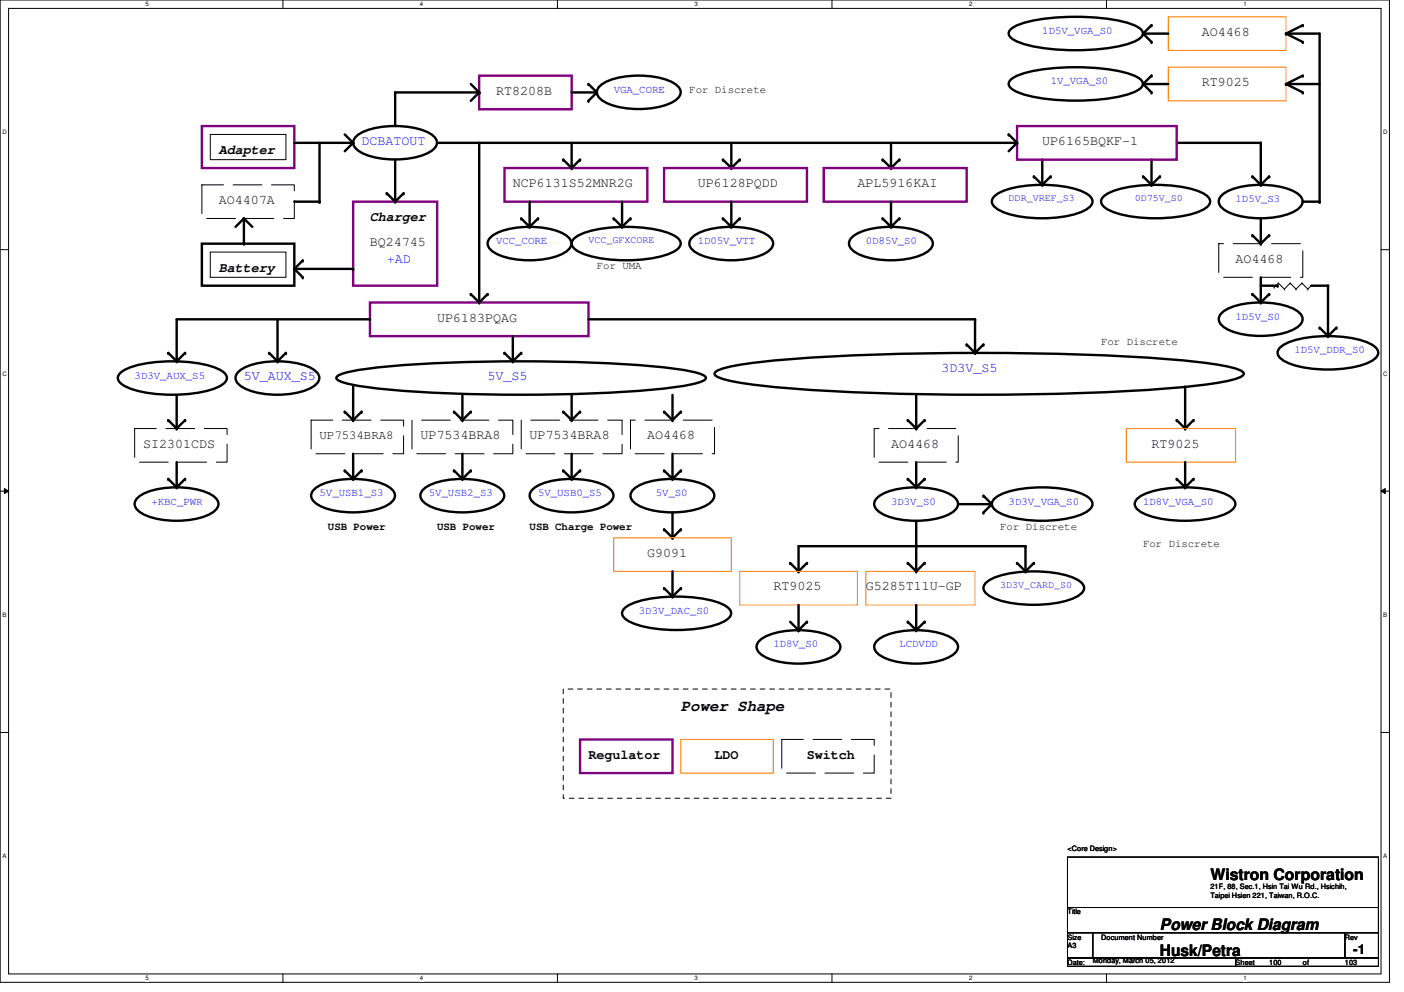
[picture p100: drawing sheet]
<svg xmlns="http://www.w3.org/2000/svg" width="297mm" height="210mm" viewBox="0 0 297 210" stroke-linecap="round" stroke-linejoin="round" font-family="sans-serif">
<defs><g id="words">
<g font-size="3.3">
<text x="144.1" y="150.4">Power Shape</text>
<text x="256.1" y="186.3">Wistron Corporation</text>
<text x="245.4" y="196.8">Power Block Diagram</text>
<text x="245.4" y="202.3">Husk/Petra</text>
</g>
<g font-size="2.8">
<text x="254.3" y="7.6">AO4468</text>
<text x="104.9" y="20">RT8208B</text>
<text x="254.3" y="18.2">RT9025</text>
<text x="46.3" y="32.6">Adapter</text>
<text x="220.5" y="30.7">UP6165BQKF-1</text>
<text x="108.5" y="39.6">NCP6131S52MNR2G</text>
<text x="147.6" y="39.6">UP6128PQDD</text>
<text x="181.4" y="39.6">APL5916KAI</text>
<text x="46.3" y="43.1">AO4407A</text>
<text x="78.3" y="46.9">Charger</text>
<text x="78.3" y="52">BQ24745</text>
<text x="46.3" y="57.5">Battery</text>
<text x="261.4" y="55.6">AO4468</text>
<text x="92.5" y="68">UP6183PQAG</text>
<text x="30.3" y="94.7">SI2301CDS</text>
<text x="88.9" y="92.9">UP7534BRA8</text>
<text x="112.1" y="92.9">UP7534BRA8</text>
<text x="136.9" y="92.9">AO4468</text>
<text x="188.5" y="94.7">AO4468</text>
<text x="243.6" y="94.7">RT9025</text>
<text x="136.9" y="117.8">G9091</text>
<text x="163.6" y="124.9">RT9025</text>
<text x="183.2" y="124.9">G5285T11U-GP</text>
<text x="124.5" y="160.6">Regulator</text>
<text x="151.2" y="160.6">LDO</text>
<text x="170.7" y="160.6">Switch</text>
<text x="286.3" y="201.8">-1</text>
</g>
<g font-size="2.8" fill="#00f">
<text x="76.5" y="30.7">DCBATOUT</text>
<text x="81.8" y="55.6">+AD</text>
<text x="51.6" y="80.5">5V_AUX_S5</text>
<text x="103.2" y="80.5">5V_S5</text>
<text x="199.2" y="78.7">3D3V_S5</text>
</g>
<text font-size="2.6" x="67.6" y="92.8">UP7534BRA8</text>
<g font-size="2.3" fill="#00f">
<text x="220.5" y="7.2">1D5V_VGA_S0</text>
<text x="222.3" y="17.9">1V_VGA_S0</text>
<text x="129.8" y="19.6">VGA_CORE</text>
<text x="261.4" y="42.8">1D5V_S3</text>
<text x="104.9" y="51.6">VCC_CORE</text>
<text x="147.6" y="51.6">1D05V_VTT</text>
<text x="183.2" y="51.6">0D85V_S0</text>
<text x="261.4" y="67.6">1D5V_S0</text>
<text x="273.9" y="74.8">1D5V_DDR_S0</text>
<text x="28.5" y="80.1">3D3V_AUX_S5</text>
<text x="32" y="106.8">+KBC_PWR</text>
<text x="67.6" y="105">5V_USB1_S3</text>
<text x="90.7" y="105">5V_USB2_S3</text>
<text x="113.8" y="105">5V_USB0_S5</text>
<text x="138.7" y="105">5V_S0</text>
<text x="188.5" y="106.8">3D3V_S0</text>
<text x="213.4" y="106.8">3D3V_VGA_S0</text>
<text x="241.8" y="106.8">1D8V_VGA_S0</text>
<text x="135.2" y="129.9">3D3V_DAC_S0</text>
<text x="163.6" y="137">1D8V_S0</text>
<text x="190.3" y="137">LCDVDD</text>
</g>
<g font-size="2.3">
<text x="145.8" y="19.6">For Discrete</text>
<text x="126.3" y="57">For UMA</text>
<text x="233" y="73">For Discrete</text>
<text x="69.4" y="112.1">USB Power</text>
<text x="92.5" y="112.1">USB Power</text>
<text x="112.1" y="112.1">USB Charge Power</text>
<text x="211.6" y="112.1">For Discrete</text>
<text x="241.8" y="115.7">For Discrete</text>
</g>
<g font-size="2.1" fill="#00f">
<text x="213.4" y="42.5">DDR_VREF_S3</text>
<text x="240.1" y="42.5">0D75V_S0</text>
<text x="124.5" y="51.4">VCC_GFXCORE</text>
<text x="211.6" y="124.3">3D3V_CARD_S0</text>
</g>
<g font-size="1.6">
<text x="225.8" y="180.1">&lt;Core Design&gt;</text>
<text x="256.1" y="188.1">21F, 88, Sec.1, Hsin Tai Wu Rd., Hsichih,</text>
<text x="256.1" y="189.9">Taipei Hsien 221, Taiwan, R.O.C.</text>
<text x="225.8" y="193.5">Title</text>
<text x="225.8" y="198.8">Size</text>
<text x="225.8" y="200.6">A3</text>
<text x="231.2" y="203.8">Monday, March 05, 2012</text>
<text x="233" y="198.8">Document Number</text>
<text x="284.5" y="198.8">Rev</text>
<text x="225.8" y="204.1">Date:</text>
<text x="261.4" y="204.1">Sheet</text>
<text x="268.5" y="204.1">100</text>
<text x="275.6" y="204.1">of</text>
<text x="284.5" y="204.1">103</text>
</g>
<g font-size="1.3">
<text x="30.8" y="1.3">5</text>
<text x="88.9" y="1.3">4</text>
<text x="146.9" y="1.3">3</text>
<text x="205" y="1.3">2</text>
<text x="263.1" y="1.3">1</text>
<text x=".5" y="28.4">D</text>
<text x="292.6" y="28.4">D</text>
<text x=".5" y="79.5">C</text>
<text x="292.6" y="79.5">C</text>
<text x=".5" y="130.6">B</text>
<text x="292.6" y="130.6">B</text>
<text x=".5" y="181.7">A</text>
<text x="292.6" y="181.7">A</text>
<text x="30.8" y="207.4">5</text>
<text x="88.9" y="207.4">4</text>
<text x="146.9" y="207.4">3</text>
<text x="205" y="207.4">2</text>
<text x="263.1" y="207.4">1</text>
</g>
</g></defs>
<path d="M0 0h294v207.9h-294zM1.8 1.8h290.4v204.3h-290.4z" fill="none" stroke="#000" stroke-width=".21"/>
<g fill="#fff">
<path d="M30.8 .2h.7v1.4h-.7z"/>
<path d="M30.8 206.2h.7v1.4h-.7z"/>
</g>
<path d="M59.9 0v1.8M59.9 206.1v1.8" fill="none" stroke="#000" stroke-width=".21"/>
<g fill="#fff">
<path d="M88.9 .2h.6v1.4h-.6z"/>
<path d="M88.9 206.2h.6v1.4h-.6z"/>
</g>
<path d="M117.9 0v1.8M117.9 206.1v1.8" fill="none" stroke="#000" stroke-width=".21"/>
<g fill="#fff">
<path d="M146.9 .2h.7v1.4h-.7z"/>
<path d="M146.9 206.2h.7v1.4h-.7z"/>
</g>
<path d="M176 0v1.8M176 206.1v1.8" fill="none" stroke="#000" stroke-width=".21"/>
<g fill="#fff">
<path d="M205 .2h.7v1.4h-.7z"/>
<path d="M205 206.2h.7v1.4h-.7z"/>
</g>
<path d="M234.1 0v1.8M234.1 206.1v1.8" fill="none" stroke="#000" stroke-width=".21"/>
<g fill="#fff">
<path d="M263.1 .2h.7v1.4h-.7z"/>
<path d="M263.1 206.2h.7v1.4h-.7z"/>
<path d="M.5 27.3h.9v1.4h-.9z"/>
<path d="M292.6 27.3h.9v1.4h-.9z"/>
<path d="M.5 78.4h.9v1.4h-.9z"/>
<path d="M292.6 78.4h.9v1.4h-.9z"/>
</g>
<path d="M0 52.8h1.8M292.2 52.8h1.8" fill="none" stroke="#000" stroke-width=".21"/>
<g fill="#fff">
<path d="M.5 129.5h.8v1.4h-.8z"/>
<path d="M292.6 129.5h.9v1.4h-.9z"/>
</g>
<path d="M0 103.9h1.8M.9 103.4l.9 .5-.9 .5zM292.2 103.9l.9-.5v1zM292.2 103.9h1.8" fill="none" stroke="#000" stroke-width=".21"/>
<path d="M.9 103.4l.9 .5-.9 .5zM292.2 103.9l.9-.5v1z" fill="#000"/>
<g fill="#fff">
<path d="M.5 180.5h.8v1.4h-.8z"/>
<path d="M292.6 180.5h.9v1.4h-.9z"/>
</g>
<g fill="none" stroke="#000" stroke-width=".21">
<path d="M44.5 28.4h16v5.4h-16zM44.5 53.3h16v5.4h-16zM270.5 59.9h.1M270.5 59.9l-.9 .9M270.5 59.9l1.2 1.3M273 59.9h.1M273 59.9l1.2 1.3M273 59.9l-1.3 1.3M275.5 59.9h.1M275.5 59.9l1.2 1.3M275.5 59.9l-1.3 1.3M269.6 60.8h.1"/>
<path d="M271.7 61.2h.1M274.2 61.2h.1M276.7 61.2h.1M277.4 60.5l-.7 .7M0 155h1.8M292.2 155h1.8M225.8 181.4h65.8v10.6h-65.8zM225.8 192h65.8v5.4h-65.8zM225.8 197.4h5.4v5.3h-5.4zM231.2 197.4h53.3v5.3h-53.3zM284.5 197.4h7.1v5.3h-7.1zM225.8 202.7h35.6v1.8h-35.6z"/>
<path d="M261.4 202.7h30.2v1.8h-30.2z"/>
</g>
<path d="M101.4 16h19.5v7.1h-19.5zM42.7 26.7h19.6v8.9h-19.6zM106.7 35.6h30.2v7.1h-30.2zM140.5 35.6h30.2v7.1h-30.2zM174.3 35.6h30.2v7.1h-30.2zM215.2 26.7h33.8v7.1h-33.8zM74.7 42.7h17.8v17.8h-17.8zM78.3 64h46.2v7.1h-46.2zM122.7 156.5h19.6v7.1h-19.6z" fill="none" stroke="#800080" stroke-width=".51"/>
<g fill="none" stroke="#000" stroke-width=".51">
<path d="M99.6 17.8l1.8 1.8M101.4 19.6h-17.8v7.1M101.4 19.6l-1.8 1.7M120.9 19.6h5.4M124.5 17.8l1.8 1.8M126.3 19.6l-1.8 1.7M126.7 18.4a9.2 9.2 0 0 1 5.6-2.2 17.9 17.9 0 0 1 10.3 1.4 1.93 1.93 0 0 1 1.3 1.5 1.93 1.93 0 0 1-.7 1.9 13.5 13.5 0 0 1-8.1 2.1 14.4 14.4 0 0 1-7.8-2 1.8 1.8 0 0 1-.6-2.7zM213.8 6.2a11.9 11.9 0 0 1 5.7-2 47.7 47.7 0 0 1 19.7 .9 3.4 3.4 0 0 1 2.6 2 2.31 2.31 0 0 1-1.7 1.6 37.9 37.9 0 0 1-16 1.8 23.6 23.6 0 0 1-9.7-2.2 1.29 1.29 0 0 1-.6-2.1zM213.8 16.9a11.9 11.9 0 0 1 5.7-2 47.7 47.7 0 0 1 19.7 .8 3.4 3.4 0 0 1 2.6 2 2.31 2.31 0 0 1-1.7 1.7 37.9 37.9 0 0 1-16 1.8 23.6 23.6 0 0 1-9.7-2.2 1.29 1.29 0 0 1-.6-2.1zM241.8 7.1h5.4M241.8 7.1l1.8 1.8M241.8 17.8h5.4"/>
<path d="M241.8 17.8l1.8 1.8M243.6 5.3l-1.8 1.8M243.6 16l-1.8 1.8M272.1 7.1h7.1v35.6h-3.6M272.1 17.8l3.5 1.8M272.1 7.1l3.5 1.8M272.1 17.8h7.1M275.6 16l-3.5 1.8M275.6 5.3l-3.5 1.8M62.3 30.2h12.4M67.6 30.2v12.5h-5.3M72.9 28.4l1.8 1.8"/>
<path d="M74.7 30.2l-1.8 1.8M75.2 29.1a9.2 9.2 0 0 1 5.6-2.3 17.9 17.9 0 0 1 10.2 1.5 1.93 1.93 0 0 1 1.4 1.5 1.93 1.93 0 0 1-.8 1.9 13.5 13.5 0 0 1-8 2 14.4 14.4 0 0 1-7.9-1.9 1.8 1.8 0 0 1-.5-2.7zM83.6 33.8v8.9M92.5 30.2h122.7M101.4 30.2v33.8M119.2 33.8l1.7 1.8M120.9 30.2v5.4M122.7 33.8l-1.8 1.8M152.9 33.8l1.8 1.8M154.7 30.2v5.4M156.5 33.8l-1.8 1.8M186.7 33.8l1.8 1.8"/>
<path d="M188.5 30.2v5.4M190.3 33.8l-1.8 1.8M213.4 28.4l1.8 1.8M215.2 30.2l-1.8 1.8M218.7 37.3l1.8 1.8M220.5 33.8v5.3M222.3 37.3l-1.8 1.8M241.8 37.3l1.8 1.8M243.6 33.8v5.3M245.4 37.3l-1.8 1.8M249 30.2h17.7v8.9M265 37.3l1.7 1.8"/>
<path d="M268.5 37.3l-1.8 1.8M42.7 51.6h19.6v8.9h-19.6zM51.6 46.2l1.8 1.8M51.6 46.2v5.4M51.6 46.2l-1.8 1.8M62.3 56.9l1.7 1.8M62.3 56.9h12.4M64 55.1l-1.7 1.8M81.8 40.9l1.8 1.8M85.4 40.9l-1.8 1.8M103.6 50.4a9.2 9.2 0 0 1 5.6-2.2 17.9 17.9 0 0 1 10.3 1.4 1.93 1.93 0 0 1 1.3 1.5 1.93 1.93 0 0 1-.7 1.9 13.5 13.5 0 0 1-8.1 2.1 14.4 14.4 0 0 1-7.9-2 1.8 1.8 0 0 1-.5-2.7zM110.3 46.2l1.8 1.8"/>
<path d="M112.1 42.7v5.3M113.8 46.2l-1.7 1.8M121.4 50.6a10.1 10.1 0 0 1 5.2-2.1 32.3 32.3 0 0 1 15 .9 3.3 3.3 0 0 1 2.4 2.1 2.37 2.37 0 0 1-1.6 1.8 27.7 27.7 0 0 1-14.4 1.5l-2.6-.5a6.5 6.5 0 0 1-4.4-2.3l-.1-.5zM129.8 46.2l1.8 1.8M131.6 42.7v5.3M133.4 46.2l-1.8 1.8M146.3 50.4a9.2 9.2 0 0 1 5.6-2.2 17.9 17.9 0 0 1 10.2 1.4 1.93 1.93 0 0 1 1.4 1.5 1.93 1.93 0 0 1-.8 1.9 13.5 13.5 0 0 1-8 2.1 14.4 14.4 0 0 1-7.9-2 1.8 1.8 0 0 1-.5-2.7zM152.9 46.2l1.8 1.8M154.7 42.7v5.3M156.5 46.2l-1.8 1.8M180.1 50.4a9.2 9.2 0 0 1 5.6-2.2 17.9 17.9 0 0 1 10.2 1.4 1.93 1.93 0 0 1 1.4 1.5 1.93 1.93 0 0 1-.8 1.9 13.5 13.5 0 0 1-8 2.1 14.4 14.4 0 0 1-7.9-2 1.8 1.8 0 0 1-.5-2.7zM186.7 46.2l1.8 1.8"/>
<path d="M188.5 42.7v5.3M190.3 46.2l-1.8 1.8M210.3 41.6a10.4 10.4 0 0 1 5.7-2.2 25.7 25.7 0 0 1 13.4 1.3 2.17 2.17 0 0 1 1.6 2.5 6.9 6.9 0 0 1-4.7 2.4 27.4 27.4 0 0 1-13.9-.6 3.6 3.6 0 0 1-2.6-2.4zM233.4 41.7a10.1 10.1 0 0 1 5.3-2.1 32.3 32.3 0 0 1 14.9 .9 3.3 3.3 0 0 1 2.4 2.1 2.37 2.37 0 0 1-1.5 1.8 27.7 27.7 0 0 1-14.5 1.5l-2.6-.5a6.5 6.5 0 0 1-4.3-2.3l-.1-.5zM258.3 41.5a9.2 9.2 0 0 1 5.6-2.2 17.9 17.9 0 0 1 10.3 1.4 1.93 1.93 0 0 1 1.3 1.5 1.93 1.93 0 0 1-.7 1.9 13.5 13.5 0 0 1-8.1 2.1 14.4 14.4 0 0 1-7.9-1.9 1.8 1.8 0 0 1-.5-2.8zM265 49.8l1.7 1.8M266.7 46.2v5.4M266.7 58.7v5.3M268.5 49.8l-1.8 1.8M25.3 79a10.1 10.1 0 0 1 5.3-2.1 32.3 32.3 0 0 1 15 .9 3.3 3.3 0 0 1 2.4 2.2 2.37 2.37 0 0 1-1.6 1.8 27.7 27.7 0 0 1-14.4 1.4l-2.6-.4a6.5 6.5 0 0 1-4.4-2.4l-.1-.4zM35.6 74.7l1.8 1.8M39.2 74.7l-1.8 1.8"/>
<path d="M50.3 78.9a9.2 9.2 0 0 1 5.6-2.3 17.9 17.9 0 0 1 10.2 1.5 1.93 1.93 0 0 1 1.4 1.5 1.93 1.93 0 0 1-.8 1.9 13.5 13.5 0 0 1-8 2 14.4 14.4 0 0 1-7.9-1.9 1.8 1.8 0 0 1-.5-2.7zM56.9 74.7l1.8 1.8M58.7 67.6v8.9M60.5 74.7l-1.8 1.8M71.3 79.7a13.2 13.2 0 0 1 5.7-1.6 326.1 326.1 0 0 1 48.5-1.4 131.5 131.5 0 0 1 21.9 2.2 2.43 2.43 0 0 1 1.9 1.1 2.43 2.43 0 0 1-1.9 1.1 139.3 139.3 0 0 1-24.8 2.2 316.5 316.5 0 0 1-45.6-1.5l-2.8-.5a6.6 6.6 0 0 1-2.9-1l-.1-.3zM78.3 67.6h-40.9v8.9M99.6 62.2l1.8 1.8M103.2 62.2l-1.8 1.8M106.7 74.7l1.8 1.8M108.5 71.1v5.4M110.3 74.7l-1.8 1.8M124.5 67.6h81.8v7.1"/>
<path d="M151.3 78.8a14.5 14.5 0 0 1 6.3-1.8 402.6 402.6 0 0 1 49.5-2.3 403.3 403.3 0 0 1 49.6 2.3l3.1 .6a7.2 7.2 0 0 1 3.2 1.2l.1 .3a2.65 2.65 0 0 1-2.1 1.2 128.8 128.8 0 0 1-21.4 2.4 591.8 591.8 0 0 1-75.8-.8 43.3 43.3 0 0 1-12.1-2.2l-.5-.6zM204.5 72.9l1.8 1.8M208.1 72.9l-1.8 1.8M258.3 66.4a9.2 9.2 0 0 1 5.6-2.2 17.9 17.9 0 0 1 10.3 1.4 1.93 1.93 0 0 1 1.3 1.5 1.93 1.93 0 0 1-.7 1.9 13.5 13.5 0 0 1-8.1 2.1 14.4 14.4 0 0 1-7.9-2 1.8 1.8 0 0 1-.5-2.7zM265 62.2l1.7 1.8M266.7 60.5h3.6M268.5 62.2l-1.8 1.8M270.7 73.6a10.4 10.4 0 0 1 5.7-2.2 25.7 25.7 0 0 1 13.5 1.3 2.17 2.17 0 0 1 1.6 2.5 6.9 6.9 0 0 1-4.8 2.4 27.4 27.4 0 0 1-13.8-.6 3.6 3.6 0 0 1-2.6-2.4zM277.4 60.5h3.6v10.6M279.2 69.3l1.8 1.8M282.7 69.3l-1.7 1.8M35.6 88.9l1.8 1.8"/>
<path d="M37.4 83.6v7.1M37.4 97.8v5.3M39.2 88.9l-1.8 1.8M72.9 87.1l1.8 1.8M72.9 99.6l1.8 1.7M74.7 81.8v7.1M74.7 96v5.3M76.5 87.1l-1.8 1.8M76.5 99.6l-1.8 1.7M96.1 87.1l1.7 1.8M96.1 99.6l1.7 1.7M97.8 83.6v5.3"/>
<path d="M97.8 96v5.3M99.6 87.1l-1.8 1.8M99.6 99.6l-1.8 1.7M119.2 87.1l1.7 1.8M119.2 99.6l1.7 1.7M120.9 83.6v5.3M120.9 96v5.3M122.7 87.1l-1.8 1.8M122.7 99.6l-1.8 1.7M140.5 87.1l1.8 1.8M140.5 99.6l1.8 1.7M142.3 83.6v5.3"/>
<path d="M142.3 96v5.3M144.1 87.1l-1.8 1.8M144.1 99.6l-1.8 1.7M192.1 88.9l1.7 1.8M193.8 83.6v7.1M193.8 97.8v5.3M195.6 88.9l-1.8 1.8M249 88.9l1.7 1.8M250.7 81.8v8.9M250.7 97.8v5.3M252.5 88.9l-1.8 1.8M28.9 105.5a9.2 9.2 0 0 1 5.6-2.2 17.9 17.9 0 0 1 10.3 1.4 1.93 1.93 0 0 1 1.4 1.5 1.93 1.93 0 0 1-.8 1.9 13.5 13.5 0 0 1-8.1 2.1 14.4 14.4 0 0 1-7.8-1.9 1.8 1.8 0 0 1-.6-2.8z"/>
<path d="M35.6 101.3l1.8 1.8M39.2 101.3l-1.8 1.8M66.3 103.7a9.2 9.2 0 0 1 5.6-2.2 17.9 17.9 0 0 1 10.2 1.4 1.93 1.93 0 0 1 1.4 1.6 1.93 1.93 0 0 1-.8 1.9 13.5 13.5 0 0 1-8 2 14.4 14.4 0 0 1-7.9-1.9 1.8 1.8 0 0 1-.5-2.8zM89.4 103.7a9.2 9.2 0 0 1 5.6-2.2 17.9 17.9 0 0 1 10.2 1.4 1.93 1.93 0 0 1 1.4 1.6 1.93 1.93 0 0 1-.7 1.9 13.5 13.5 0 0 1-8.1 2 14.4 14.4 0 0 1-7.9-1.9 1.8 1.8 0 0 1-.5-2.8zM112.5 103.7a9.2 9.2 0 0 1 5.6-2.2 17.9 17.9 0 0 1 10.3 1.4 1.93 1.93 0 0 1 1.3 1.6 1.93 1.93 0 0 1-.7 1.9 13.5 13.5 0 0 1-8.1 2 14.4 14.4 0 0 1-7.9-1.9 1.8 1.8 0 0 1-.5-2.8zM133.8 103.7a9.2 9.2 0 0 1 5.6-2.2 17.9 17.9 0 0 1 10.3 1.4 1.93 1.93 0 0 1 1.4 1.6 1.93 1.93 0 0 1-.8 1.9 13.5 13.5 0 0 1-8.1 2 14.4 14.4 0 0 1-7.8-1.9 1.8 1.8 0 0 1-.6-2.8zM140.5 112l1.8 1.8M142.3 108.5v5.3M144.1 112l-1.8 1.8M167.2 119.1l1.7 1.8M170.7 119.1l-1.8 1.8M185.4 105.5a9.2 9.2 0 0 1 5.6-2.2 17.9 17.9 0 0 1 10.3 1.4 1.93 1.93 0 0 1 1.3 1.5 1.93 1.93 0 0 1-.7 1.9 13.5 13.5 0 0 1-8.1 2.1 14.4 14.4 0 0 1-7.9-1.9 1.8 1.8 0 0 1-.5-2.8z"/>
<path d="M192.1 101.3l1.7 1.8M192.1 119.1l1.7 1.8M193.8 110.2v10.7M195.6 101.3l-1.8 1.8M195.6 119.1l-1.8 1.8M202.7 106.7h7.1M208.1 104.9l1.7 1.8M209.8 106.7l-1.7 1.8M210.3 105.6a10.4 10.4 0 0 1 5.7-2.2 25.7 25.7 0 0 1 13.4 1.3 2.17 2.17 0 0 1 1.6 2.5 6.9 6.9 0 0 1-4.7 2.4 27.4 27.4 0 0 1-13.9-.6 3.6 3.6 0 0 1-2.6-2.4zM215.2 119.1l1.8 1.8M218.7 119.1l-1.7 1.8M240.5 105.6a10.4 10.4 0 0 1 5.7-2.2 25.7 25.7 0 0 1 13.4 1.3 2.17 2.17 0 0 1 1.6 2.5 6.9 6.9 0 0 1-4.7 2.4 27.4 27.4 0 0 1-13.8-.6 3.6 3.6 0 0 1-2.6-2.4z"/>
<path d="M249 101.3l1.7 1.8M252.5 101.3l-1.8 1.8M132 128.8a10.1 10.1 0 0 1 5.3-2.1 32.3 32.3 0 0 1 15 .9 3.3 3.3 0 0 1 2.4 2.2 2.37 2.37 0 0 1-1.6 1.7 27.7 27.7 0 0 1-14.5 1.5l-2.5-.4a6.5 6.5 0 0 1-4.4-2.4l-.1-.4zM140.5 124.5l1.8 1.7M142.3 120.9v5.3M144.1 124.5l-1.8 1.7M160.5 135.8a9.2 9.2 0 0 1 5.6-2.3 17.9 17.9 0 0 1 10.3 1.4 1.93 1.93 0 0 1 1.3 1.6 1.93 1.93 0 0 1-.7 1.9 13.5 13.5 0 0 1-8.1 2 14.4 14.4 0 0 1-7.9-1.9 1.8 1.8 0 0 1-.5-2.7zM167.2 131.6l1.7 1.7M168.9 120.9v-5.3h48.1v5.3M168.9 128v5.3M170.7 131.6l-1.8 1.7M185.4 135.8a9.2 9.2 0 0 1 5.6-2.3 17.9 17.9 0 0 1 10.3 1.4 1.93 1.93 0 0 1 1.3 1.6 1.93 1.93 0 0 1-.7 1.9 13.5 13.5 0 0 1-8.1 2 14.4 14.4 0 0 1-7.9-1.9 1.8 1.8 0 0 1-.5-2.7z"/>
<path d="M192.1 131.6l1.7 1.7M193.8 128v5.3M195.6 131.6l-1.8 1.7M208.5 123.4a10.4 10.4 0 0 1 5.7-2.2 25.7 25.7 0 0 1 13.4 1.3 2.17 2.17 0 0 1 1.6 2.4 6.9 6.9 0 0 1-4.7 2.5 27.4 27.4 0 0 1-13.8-.7 3.6 3.6 0 0 1-2.6-2.3z"/>
</g>
<g fill="#000">
<circle cx="83.6" cy="19.6" r=".25"/>
<circle cx="101.4" cy="19.6" r=".25"/>
<circle cx="124.5" cy="17.8" r=".25"/>
<circle cx="126.3" cy="19.6" r=".25"/>
<circle cx="241.8" cy="7.1" r=".25"/>
<circle cx="241.8" cy="17.8" r=".25"/>
<circle cx="243.6" cy="5.3" r=".25"/>
<circle cx="243.6" cy="19.6" r=".25"/>
<circle cx="243.6" cy="8.9" r=".25"/>
<circle cx="243.6" cy="16" r=".25"/>
<circle cx="272.1" cy="17.8" r=".25"/>
<circle cx="272.1" cy="7.1" r=".25"/>
<circle cx="275.6" cy="5.3" r=".25"/>
<circle cx="275.6" cy="19.6" r=".25"/>
<circle cx="275.6" cy="16" r=".25"/>
<circle cx="275.6" cy="8.9" r=".25"/>
<circle cx="74.7" cy="30.2" r=".25"/>
<circle cx="119.2" cy="33.8" r=".25"/>
<circle cx="120.9" cy="35.6" r=".25"/>
<circle cx="122.7" cy="33.8" r=".25"/>
<circle cx="124.5" cy="21.3" r=".25"/>
<circle cx="152.9" cy="33.8" r=".25"/>
<circle cx="154.7" cy="35.6" r=".25"/>
<circle cx="156.5" cy="33.8" r=".25"/>
<circle cx="186.7" cy="33.8" r=".25"/>
<circle cx="188.5" cy="35.6" r=".25"/>
<circle cx="190.3" cy="33.8" r=".25"/>
<circle cx="213.4" cy="28.4" r=".25"/>
<circle cx="215.2" cy="30.2" r=".25"/>
<circle cx="218.7" cy="37.3" r=".25"/>
<circle cx="220.5" cy="39.1" r=".25"/>
<circle cx="222.3" cy="37.3" r=".25"/>
<circle cx="241.8" cy="37.3" r=".25"/>
<circle cx="243.6" cy="39.1" r=".25"/>
<circle cx="245.4" cy="37.3" r=".25"/>
<circle cx="265" cy="37.3" r=".25"/>
<circle cx="266.7" cy="30.2" r=".25"/>
<circle cx="266.7" cy="39.1" r=".25"/>
<circle cx="268.5" cy="37.3" r=".25"/>
<circle cx="51.6" cy="51.6" r=".25"/>
<circle cx="51.6" cy="46.2" r=".25"/>
<circle cx="64" cy="55.1" r=".25"/>
<circle cx="64" cy="58.7" r=".25"/>
<circle cx="67.6" cy="42.7" r=".25"/>
<circle cx="74.7" cy="56.9" r=".25"/>
<circle cx="81.8" cy="40.9" r=".25"/>
<circle cx="83.6" cy="42.7" r=".25"/>
<circle cx="85.4" cy="40.9" r=".25"/>
<circle cx="110.3" cy="46.2" r=".25"/>
<circle cx="112.1" cy="48" r=".25"/>
<circle cx="113.8" cy="46.2" r=".25"/>
<circle cx="129.8" cy="46.2" r=".25"/>
<circle cx="131.6" cy="48" r=".25"/>
<circle cx="133.4" cy="46.2" r=".25"/>
<circle cx="152.9" cy="46.2" r=".25"/>
<circle cx="154.7" cy="48" r=".25"/>
<circle cx="156.5" cy="46.2" r=".25"/>
<circle cx="186.7" cy="46.2" r=".25"/>
<circle cx="188.5" cy="48" r=".25"/>
<circle cx="190.3" cy="46.2" r=".25"/>
<circle cx="265" cy="49.8" r=".25"/>
<circle cx="266.7" cy="51.6" r=".25"/>
<circle cx="268.5" cy="49.8" r=".25"/>
<circle cx="279.2" cy="42.7" r=".25"/>
<circle cx="35.6" cy="74.7" r=".25"/>
<circle cx="37.4" cy="76.5" r=".25"/>
<circle cx="39.2" cy="74.7" r=".25"/>
<circle cx="56.9" cy="74.7" r=".25"/>
<circle cx="58.7" cy="76.5" r=".25"/>
<circle cx="60.5" cy="74.7" r=".25"/>
<circle cx="78.3" cy="67.6" r=".25"/>
<circle cx="99.6" cy="62.2" r=".25"/>
<circle cx="101.4" cy="64" r=".25"/>
<circle cx="103.2" cy="62.2" r=".25"/>
<circle cx="106.7" cy="74.7" r=".25"/>
<circle cx="108.5" cy="76.5" r=".25"/>
<circle cx="110.3" cy="74.7" r=".25"/>
<circle cx="204.5" cy="72.9" r=".25"/>
<circle cx="206.3" cy="67.6" r=".25"/>
<circle cx="206.3" cy="74.7" r=".25"/>
<circle cx="208.1" cy="72.9" r=".25"/>
<circle cx="265" cy="62.2" r=".25"/>
<circle cx="266.7" cy="64" r=".25"/>
<circle cx="268.5" cy="62.2" r=".25"/>
<circle cx="270.3" cy="60.5" r=".25"/>
<circle cx="279.2" cy="69.3" r=".25"/>
<circle cx="281" cy="71.1" r=".25"/>
<circle cx="281" cy="60.5" r=".25"/>
<circle cx="282.7" cy="69.3" r=".25"/>
<circle cx="35.6" cy="88.9" r=".25"/>
<circle cx="37.4" cy="90.7" r=".25"/>
<circle cx="39.2" cy="88.9" r=".25"/>
<circle cx="72.9" cy="99.6" r=".25"/>
<circle cx="72.9" cy="87.1" r=".25"/>
<circle cx="74.7" cy="88.9" r=".25"/>
<circle cx="76.5" cy="99.6" r=".25"/>
<circle cx="76.5" cy="87.1" r=".25"/>
<circle cx="96.1" cy="87.1" r=".25"/>
<circle cx="96.1" cy="99.6" r=".25"/>
<circle cx="97.8" cy="88.9" r=".25"/>
<circle cx="99.6" cy="87.1" r=".25"/>
<circle cx="99.6" cy="99.6" r=".25"/>
<circle cx="119.2" cy="99.6" r=".25"/>
<circle cx="119.2" cy="87.1" r=".25"/>
<circle cx="120.9" cy="88.9" r=".25"/>
<circle cx="122.7" cy="87.1" r=".25"/>
<circle cx="122.7" cy="99.6" r=".25"/>
<circle cx="140.5" cy="87.1" r=".25"/>
<circle cx="140.5" cy="99.6" r=".25"/>
<circle cx="142.3" cy="88.9" r=".25"/>
<circle cx="144.1" cy="87.1" r=".25"/>
<circle cx="144.1" cy="99.6" r=".25"/>
<circle cx="192.1" cy="88.9" r=".25"/>
<circle cx="193.8" cy="90.7" r=".25"/>
<circle cx="195.6" cy="88.9" r=".25"/>
<circle cx="249" cy="88.9" r=".25"/>
<circle cx="250.7" cy="90.7" r=".25"/>
<circle cx="252.5" cy="88.9" r=".25"/>
<circle cx="35.6" cy="101.3" r=".25"/>
<circle cx="37.4" cy="103.1" r=".25"/>
<circle cx="39.2" cy="101.3" r=".25"/>
<circle cx="74.7" cy="101.3" r=".25"/>
<circle cx="97.8" cy="101.3" r=".25"/>
<circle cx="120.9" cy="101.3" r=".25"/>
<circle cx="140.5" cy="112" r=".25"/>
<circle cx="142.3" cy="101.3" r=".25"/>
<circle cx="142.3" cy="113.8" r=".25"/>
<circle cx="144.1" cy="112" r=".25"/>
<circle cx="167.2" cy="119.1" r=".25"/>
<circle cx="170.7" cy="119.1" r=".25"/>
<circle cx="192.1" cy="101.3" r=".25"/>
<circle cx="192.1" cy="119.1" r=".25"/>
<circle cx="193.8" cy="103.1" r=".25"/>
<circle cx="193.8" cy="115.6" r=".25"/>
<circle cx="195.6" cy="101.3" r=".25"/>
<circle cx="195.6" cy="119.1" r=".25"/>
<circle cx="208.1" cy="108.5" r=".25"/>
<circle cx="208.1" cy="104.9" r=".25"/>
<circle cx="209.8" cy="106.7" r=".25"/>
<circle cx="215.2" cy="119.1" r=".25"/>
<circle cx="217" cy="115.6" r=".25"/>
<circle cx="218.7" cy="119.1" r=".25"/>
<circle cx="249" cy="101.3" r=".25"/>
<circle cx="250.7" cy="103.1" r=".25"/>
<circle cx="252.5" cy="101.3" r=".25"/>
<circle cx="140.5" cy="124.5" r=".25"/>
<circle cx="142.3" cy="126.2" r=".25"/>
<circle cx="144.1" cy="124.5" r=".25"/>
<circle cx="168.9" cy="133.3" r=".25"/>
<circle cx="168.9" cy="120.9" r=".25"/>
<circle cx="170.7" cy="131.6" r=".25"/>
<circle cx="192.1" cy="131.6" r=".25"/>
<circle cx="193.8" cy="120.9" r=".25"/>
<circle cx="193.8" cy="133.3" r=".25"/>
<circle cx="195.6" cy="131.6" r=".25"/>
<circle cx="217" cy="120.9" r=".25"/>
</g>
<path d="M247.2 14.2h24.9v7.1h-24.9zM247.2 3.6h24.9v7.1h-24.9zM238.3 90.7h23.1v7.1h-23.1zM129.8 113.8h24.9v7.1h-24.9zM156.5 120.9h24.9v7.1h-24.9zM183.2 120.9h23.1v7.1h-23.1zM144.1 156.5h19.5v7.1h-19.5z" fill="none" stroke="#ff8000" stroke-width=".21"/>
<path d="M42.7 39.1h19.6v7.1h-19.6zM257.8 51.6h17.8v7.1h-17.8zM28.5 90.7h19.5v7.1h-19.5zM65.8 88.9h19.6v7.1h-19.6zM87.2 88.9h21.3v7.1h-21.3zM110.3 88.9h21.3v7.1h-21.3zM133.4 88.9h17.8v7.1h-17.8zM185 90.7h17.7v7.1h-17.7zM165.4 156.5h19.6v7.1h-19.6z" fill="none" stroke="#000" stroke-width=".21" stroke-dasharray="6.1 2"/>
<path d="M119.2 145.8h69.3v23.1h-69.3z" fill="none" stroke="#000" stroke-width=".21" stroke-dasharray="1 1 1 1 1 1 1 1"/>
<use href="#words"/>
</svg>
